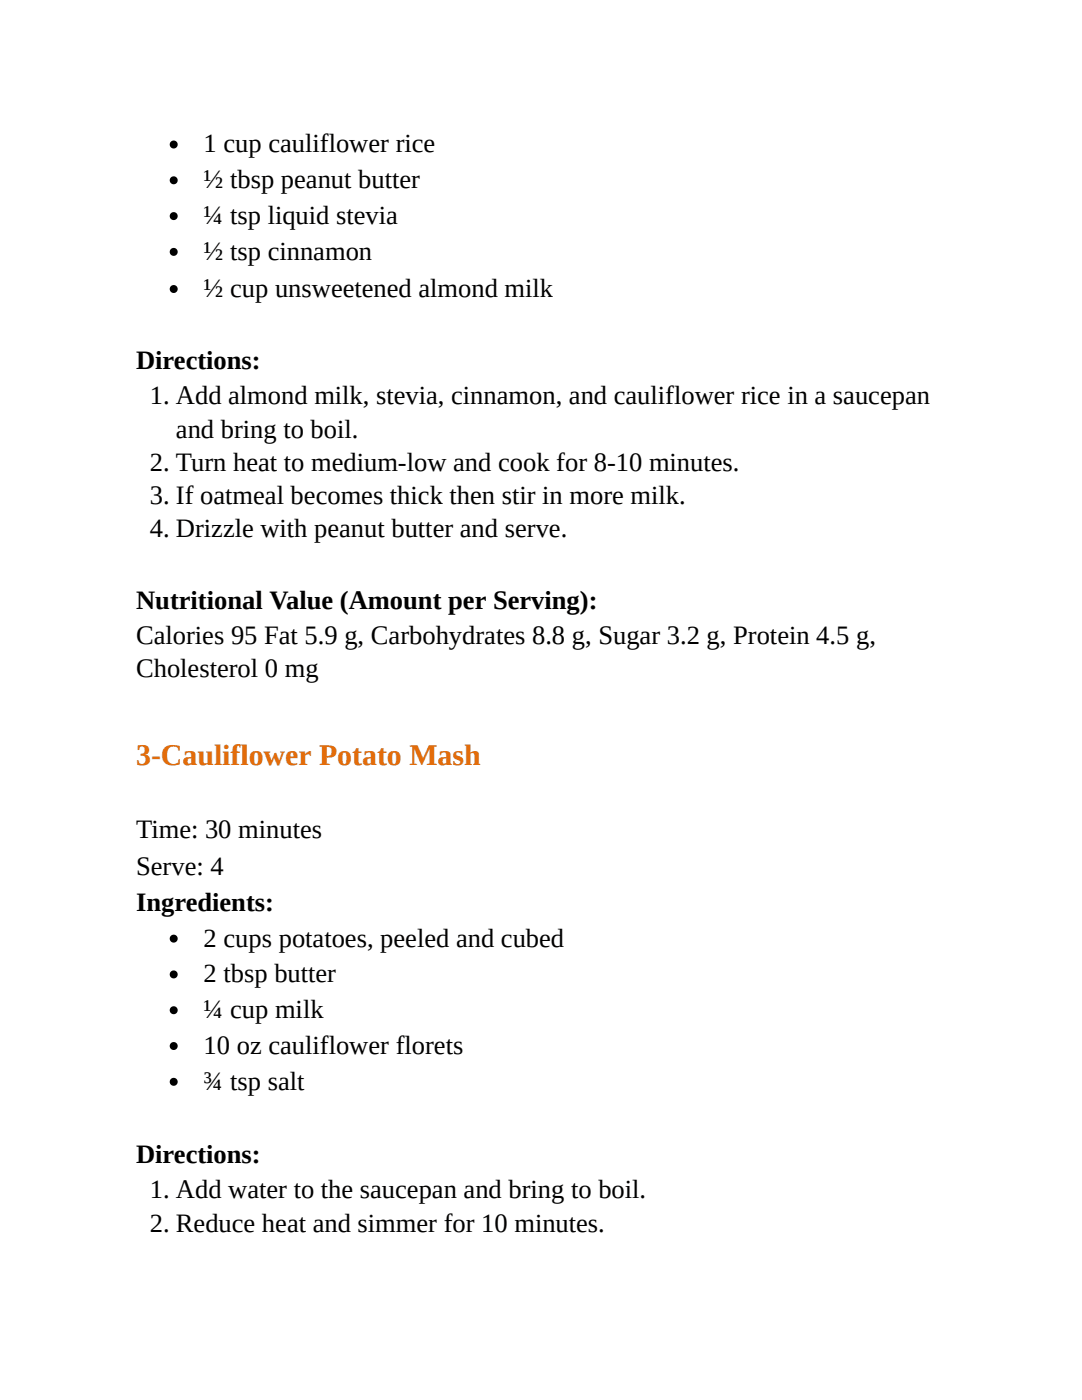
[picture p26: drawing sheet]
<svg xmlns="http://www.w3.org/2000/svg" width="216mm" height="279mm" viewBox="0 0 216 279" stroke-linecap="round" stroke-linejoin="round" font-family="sans-serif">
<defs><g id="words">
<text font-size="6" fill="#e36c0a" x="27.2" y="152.7">3-Cauliflower Potato Mash</text>
<g font-size="5.3">
<text x="40.6" y="30.4">1 cup cauliflower rice</text>
<text x="40.6" y="37.6">½ tbsp peanut butter</text>
<text x="40.6" y="44.7">¼ tsp liquid stevia</text>
<text x="40.6" y="51.9">½ tsp cinnamon</text>
<text x="40.6" y="59.3">½ cup unsweetened almond milk</text>
<text x="27.2" y="73.6">Directions:</text>
<text x="29.9" y="80.7">1. Add almond milk, stevia, cinnamon, and cauliflower rice in a saucepan</text>
<text x="35.1" y="87.3">and bring to boil.</text>
<text x="29.9" y="93.9">2. Turn heat to medium-low and cook for 8-10 minutes.</text>
<text x="29.9" y="100.5">3. If oatmeal becomes thick then stir in more milk.</text>
<text x="29.9" y="107.2">4. Drizzle with peanut butter and serve.</text>
<text x="27.2" y="121.4">Nutritional Value (Amount per Serving):</text>
<text x="27.2" y="128.6">Calories 95 Fat 5.9 g, Carbohydrates 8.8 g, Sugar 3.2 g, Protein 4.5 g,</text>
<text x="27.2" y="135.2">Cholesterol 0 mg</text>
<text x="27.2" y="167.2">Time: 30 minutes</text>
<text x="27.2" y="174.6">Serve: 4</text>
<text x="27.2" y="181.8">Ingredients:</text>
<text x="40.6" y="188.9">2 cups potatoes, peeled and cubed</text>
<text x="40.6" y="196.1">2 tbsp butter</text>
<text x="40.6" y="203.2">¼ cup milk</text>
<text x="40.6" y="210.3">10 oz cauliflower florets</text>
<text x="40.6" y="217.5">¾ tsp salt</text>
<text x="27.2" y="232">Directions:</text>
<text x="29.9" y="239.2">1. Add water to the saucepan and bring to boil.</text>
<text x="29.9" y="245.8">2. Reduce heat and simmer for 10 minutes.</text>
</g>
</g></defs>
<g fill="#000">
<circle cx="34.7" cy="28.8" r=".79"/>
<circle cx="34.7" cy="36" r=".79"/>
<circle cx="34.7" cy="43.1" r=".79"/>
<circle cx="34.7" cy="57.7" r=".79"/>
<circle cx="34.7" cy="50.3" r=".79"/>
<circle cx="34.7" cy="187.3" r=".79"/>
<circle cx="34.7" cy="194.5" r=".79"/>
<circle cx="34.7" cy="201.6" r=".79"/>
<circle cx="34.7" cy="215.9" r=".79"/>
<circle cx="34.7" cy="208.8" r=".79"/>
</g>
<use href="#words"/>
</svg>
